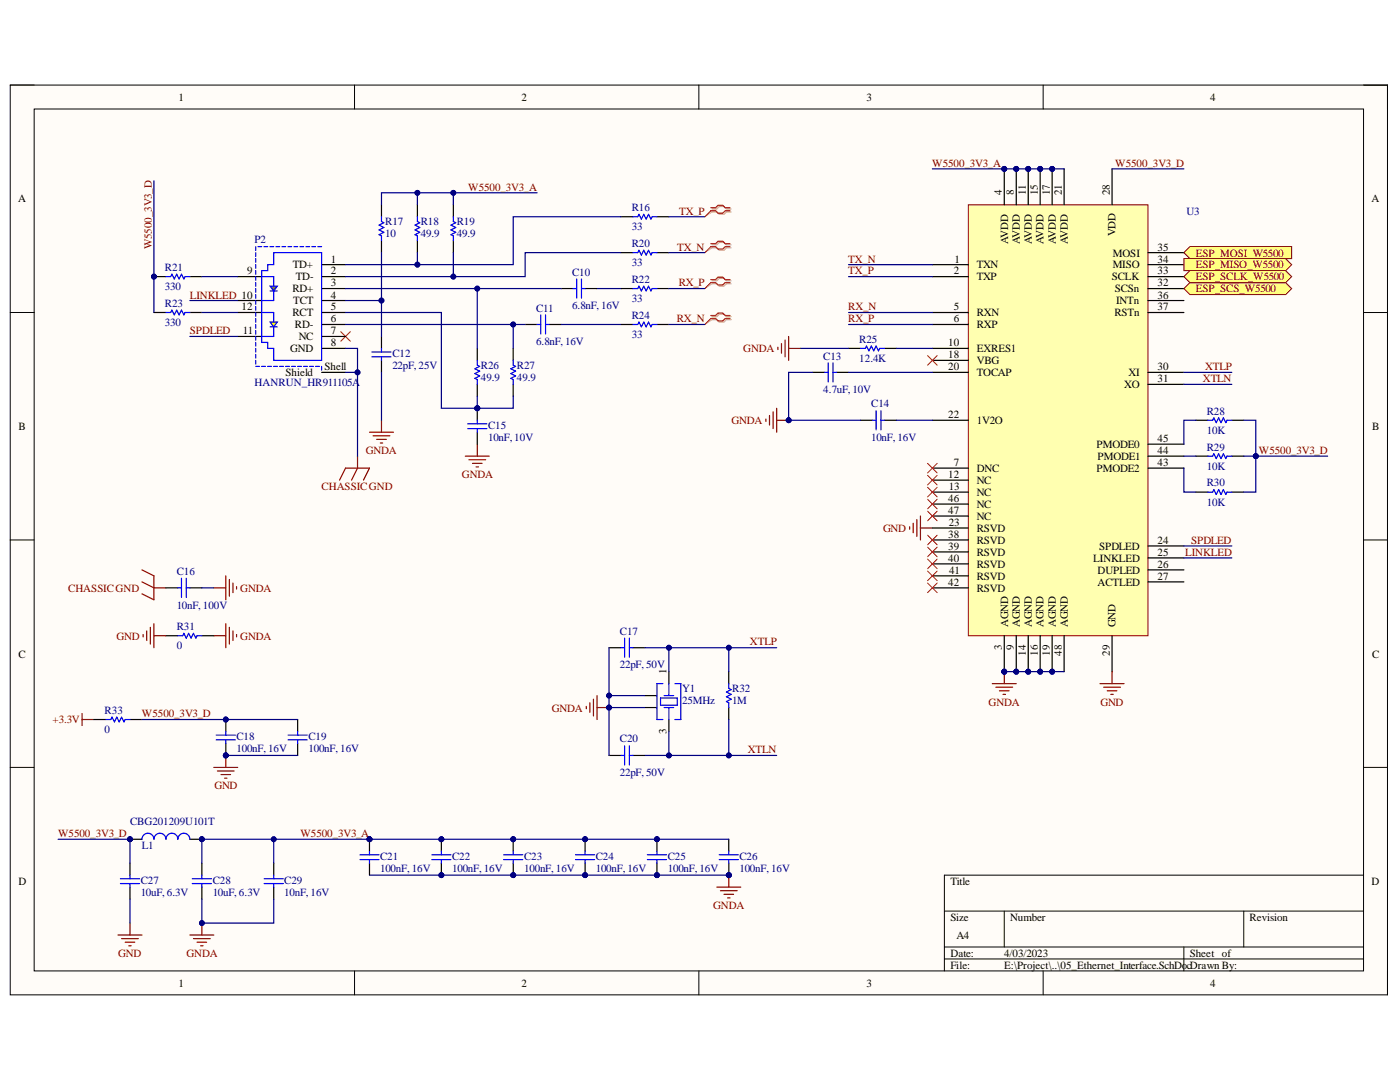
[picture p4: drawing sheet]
<svg xmlns="http://www.w3.org/2000/svg" width="279mm" height="216mm" viewBox="0 0 279 216" stroke-linecap="round" stroke-linejoin="round" font-family="sans-serif">
<defs><g id="words">
<g font-size="2.2">
<text x="35.6" y="20.1">1</text>
<text x="104.1" y="20.1">2</text>
<text x="172.9" y="20.1">3</text>
<text x="241.5" y="20.1">4</text>
<text x="3.6" y="40.4">A</text>
<text x="199.9" y="38.9" transform="rotate(-90 199.9 38.9)">4</text>
<text x="202.4" y="38.9" transform="rotate(-90 202.4 38.9)">8</text>
<text x="204.7" y="38.9" transform="rotate(-90 204.7 38.9)">11</text>
<text x="207.1" y="38.9" transform="rotate(-90 207.1 38.9)">15</text>
<text x="209.5" y="38.9" transform="rotate(-90 209.5 38.9)">17</text>
<text x="211.9" y="38.9" transform="rotate(-90 211.9 38.9)">21</text>
<text x="221.5" y="38.9" transform="rotate(-90 221.5 38.9)">28</text>
<text x="273.7" y="40.4">A</text>
<text x="222.7" y="47.1" transform="rotate(-90 222.7 47.1)">VDD</text>
<text x="58.4" y="53.6">TD+</text>
<text x="66" y="52.4">1</text>
<text x="190.5" y="52.4">1</text>
<text x="194.9" y="53.6">TXN</text>
<text x="201.2" y="48.7" transform="rotate(-90 201.2 48.7)">AVDD</text>
<text x="203.5" y="48.7" transform="rotate(-90 203.5 48.7)">AVDD</text>
<text x="205.9" y="48.7" transform="rotate(-90 205.9 48.7)">AVDD</text>
<text x="208.3" y="48.7" transform="rotate(-90 208.3 48.7)">AVDD</text>
<text x="210.7" y="48.7" transform="rotate(-90 210.7 48.7)">AVDD</text>
<text x="213.1" y="48.7" transform="rotate(-90 213.1 48.7)">AVDD</text>
<text x="222.1" y="53.6">MISO</text>
<text x="222.1" y="51.2">MOSI</text>
<text x="231" y="52.4">34</text>
<text x="231" y="50">35</text>
<text x="49.3" y="54.8">9</text>
<text x="58.3" y="58.3">RD+</text>
<text x="59" y="55.9">TD-</text>
<text x="66" y="57.1">3</text>
<text x="66" y="54.8">2</text>
<text x="66" y="59.6">4</text>
<text x="190.4" y="54.8">2</text>
<text x="194.9" y="55.9">TXP</text>
<text x="221.9" y="55.9">SCLK</text>
<text x="222.5" y="58.3">SCSn</text>
<text x="231" y="57.1">32</text>
<text x="231" y="54.8">33</text>
<text x="231" y="59.6">36</text>
<text x="48.2" y="61.9">12</text>
<text x="58.3" y="63.1">RCT</text>
<text x="58.5" y="60.8">TCT</text>
<text x="58.9" y="65.5">RD-</text>
<text x="66" y="64.3">6</text>
<text x="66" y="61.9">5</text>
<text x="190.4" y="61.9">5</text>
<text x="190.4" y="64.3">6</text>
<text x="194.9" y="63.1">RXN</text>
<text x="194.9" y="65.5">RXP</text>
<text x="222.4" y="63.1">RSTn</text>
<text x="222.7" y="60.8">INTn</text>
<text x="231" y="61.9">37</text>
<text x="48.5" y="66.7">11</text>
<text x="57.9" y="70.3">GND</text>
<text x="59.6" y="67.9">NC</text>
<text x="66" y="66.7">7</text>
<text x="66" y="69.1">8</text>
<text x="189.3" y="69.1">10</text>
<text x="189.3" y="71.5">18</text>
<text x="194.9" y="70.3">EXRES1</text>
<text x="57" y="75">Shield</text>
<text x="64.8" y="73.9">Shell</text>
<text x="189.3" y="73.9">20</text>
<text x="194.9" y="72.7">VBG</text>
<text x="194.9" y="75">TOCAP</text>
<text x="224.3" y="77.5">XO</text>
<text x="225.2" y="75">XI</text>
<text x="231" y="73.9">30</text>
<text x="231" y="76.2">31</text>
<text x="189.3" y="83.4">22</text>
<text x="3.7" y="85.8">B</text>
<text x="194.9" y="84.6">1V2O</text>
<text x="218.8" y="89.4">PMODE0</text>
<text x="231" y="88.2">45</text>
<text x="273.8" y="85.8">B</text>
<text x="189.3" y="95.4">12</text>
<text x="190.4" y="93">7</text>
<text x="194.9" y="94.1">DNC</text>
<text x="218.8" y="94.1">PMODE2</text>
<text x="219" y="91.8">PMODE1</text>
<text x="231" y="93">43</text>
<text x="231" y="90.6">44</text>
<text x="189.3" y="100.1">46</text>
<text x="189.3" y="97.8">13</text>
<text x="194.9" y="96.6">NC</text>
<text x="194.9" y="99">NC</text>
<text x="194.9" y="101.3">NC</text>
<text x="189.3" y="107.3">38</text>
<text x="189.3" y="102.5">47</text>
<text x="189.3" y="105">23</text>
<text x="194.9" y="106.1">RSVD</text>
<text x="194.9" y="103.7">NC</text>
<text x="189.3" y="109.7">39</text>
<text x="189.3" y="112.1">40</text>
<text x="194.9" y="108.5">RSVD</text>
<text x="194.9" y="110.9">RSVD</text>
<text x="194.9" y="113.3">RSVD</text>
<text x="218.2" y="112.1">LINKLED</text>
<text x="219.4" y="109.7">SPDLED</text>
<text x="231" y="108.5">24</text>
<text x="231" y="110.9">25</text>
<text x="231" y="113.3">26</text>
<text x="189.3" y="116.9">42</text>
<text x="189.4" y="114.5">41</text>
<text x="194.9" y="115.7">RSVD</text>
<text x="194.9" y="118.1">RSVD</text>
<text x="219" y="114.5">DUPLED</text>
<text x="219" y="116.9">ACTLED</text>
<text x="231" y="115.7">27</text>
<text x="201.2" y="125.2" transform="rotate(-90 201.2 125.2)">AGND</text>
<text x="203.5" y="125.2" transform="rotate(-90 203.5 125.2)">AGND</text>
<text x="205.9" y="125.2" transform="rotate(-90 205.9 125.2)">AGND</text>
<text x="208.3" y="125.2" transform="rotate(-90 208.3 125.2)">AGND</text>
<text x="210.7" y="125.2" transform="rotate(-90 210.7 125.2)">AGND</text>
<text x="213.1" y="125.2" transform="rotate(-90 213.1 125.2)">AGND</text>
<text x="222.7" y="125.2" transform="rotate(-90 222.7 125.2)">GND</text>
<text x="3.7" y="131.2">C</text>
<text x="199.9" y="129.6" transform="rotate(-90 199.9 129.6)">3</text>
<text x="202.4" y="129.7" transform="rotate(-90 202.4 129.7)">9</text>
<text x="204.7" y="130.8" transform="rotate(-90 204.7 130.8)">14</text>
<text x="207.1" y="130.8" transform="rotate(-90 207.1 130.8)">16</text>
<text x="209.5" y="130.8" transform="rotate(-90 209.5 130.8)">19</text>
<text x="211.9" y="130.8" transform="rotate(-90 211.9 130.8)">48</text>
<text x="221.5" y="130.8" transform="rotate(-90 221.5 130.8)">29</text>
<text x="273.8" y="131.2">C</text>
<text x="133" y="134.5" transform="rotate(-90 133 134.5)">1</text>
<text x="133" y="146.4" transform="rotate(-90 133 146.4)">3</text>
<text x="3.7" y="176.6">D</text>
<text x="189.7" y="176.6">Title</text>
<text x="273.7" y="176.6">D</text>
<text x="189.7" y="183.7">Size</text>
<text x="201.6" y="183.7">Number</text>
<text x="249.4" y="183.7">Revision</text>
<text x="189.7" y="190.9">Date:</text>
<text x="190.9" y="187.4">A4</text>
<text x="200.4" y="190.9">4/03/2023</text>
<text x="237.5" y="190.9">Sheet of</text>
<text x="35.6" y="196.9">1</text>
<text x="104.1" y="196.9">2</text>
<text x="172.9" y="196.9">3</text>
<text x="189.7" y="193.3">File:</text>
<text x="200.4" y="193.3">E:\Project\..\05_Ethernet_Interface.SchDo</text>
<text x="236.8" y="193.3">cDrawn By:</text>
<text x="241.5" y="196.9">4</text>
</g>
<g font-size="2.2" fill="#800000">
<text x="186" y="33.3">W5500_3V3_A</text>
<text x="222.6" y="33.3">W5500_3V3_D</text>
<text x="93.4" y="38">W5500_3V3_A</text>
<text x="135.6" y="42.8">TX_P</text>
<text x="30.3" y="49.8" transform="rotate(-90 30.3 49.8)">W5500_3V3_D</text>
<text x="135.1" y="50">TX_N</text>
<text x="169.3" y="52.4">TX_N</text>
<text x="238.6" y="51.2">ESP_MOSI_W5500</text>
<text x="238.6" y="53.6">ESP_MISO_W5500</text>
<text x="37.9" y="59.6">LINKLED 10</text>
<text x="135.5" y="57.1">RX_P</text>
<text x="169.3" y="54.8">TX_P</text>
<text x="238.6" y="58.3">ESP_SCS_W5500</text>
<text x="238.6" y="55.9">ESP_SCLK_W5500</text>
<text x="135" y="64.3">RX_N</text>
<text x="169.3" y="64.3">RX_P</text>
<text x="169.3" y="61.9">RX_N</text>
<text x="37.9" y="66.7">SPDLED</text>
<text x="148.3" y="70.3">GNDA</text>
<text x="240.1" y="76.2">XTLN</text>
<text x="240.5" y="73.9">XTLP</text>
<text x="146" y="84.6">GNDA</text>
<text x="73" y="90.6">GNDA</text>
<text x="92.2" y="95.4">GNDA</text>
<text x="251.2" y="90.6">W5500_3V3_D</text>
<text x="64.2" y="97.8">CHASSICGND</text>
<text x="176.2" y="106.1">GND</text>
<text x="236.5" y="110.9">LINKLED</text>
<text x="237.7" y="108.5">SPDLED</text>
<text x="13.6" y="118.1">CHASSICGND</text>
<text x="47.9" y="118.1">GNDA</text>
<text x="23.3" y="127.6">GND</text>
<text x="47.9" y="127.6">GNDA</text>
<text x="149.7" y="128.8">XTLP</text>
<text x="28.3" y="143.2">W5500_3V3_D</text>
<text x="110.1" y="142">GNDA</text>
<text x="197.3" y="140.8">GNDA</text>
<text x="219.6" y="140.8">GND</text>
<text x="10.5" y="144.3">+3.3V</text>
<text x="149.3" y="150.3">XTLN</text>
<text x="42.8" y="157.4">GND</text>
<text x="11.6" y="167">W5500_3V3_D</text>
<text x="60" y="167">W5500_3V3_A</text>
<text x="142.3" y="181.4">GNDA</text>
<text x="23.6" y="190.9">GND</text>
<text x="37.2" y="190.9">GNDA</text>
</g>
<g font-size="2.2" fill="#000080">
<text x="76.9" y="47.3">10</text>
<text x="76.9" y="44.9">R17</text>
<text x="84" y="47.3">49.9</text>
<text x="84" y="44.9">R18</text>
<text x="91.2" y="47.3">49.9</text>
<text x="91.2" y="44.9">R19</text>
<text x="126.1" y="45.9">33</text>
<text x="126.1" y="42.1">R16</text>
<text x="236.8" y="42.8">U3</text>
<text x="50.8" y="48.6">P2</text>
<text x="126.1" y="53.1">33</text>
<text x="126.1" y="49.3">R20</text>
<text x="32.9" y="57.9">330</text>
<text x="32.9" y="54.1">R21</text>
<text x="114.2" y="55">C10</text>
<text x="126.1" y="56.4">R22</text>
<text x="32.9" y="65.1">330</text>
<text x="32.9" y="61.2">R23</text>
<text x="107" y="62.2">C11</text>
<text x="114.2" y="61.7">6.8nF, 16V</text>
<text x="126.1" y="60.2">33</text>
<text x="126.1" y="63.6">R24</text>
<text x="78.3" y="71.2">C12</text>
<text x="107" y="68.9">6.8nF, 16V</text>
<text x="126.1" y="67.4">33</text>
<text x="164.3" y="71.7">C13</text>
<text x="171.5" y="68.4">R25</text>
<text x="50.8" y="77">HANRUN_HR911105A</text>
<text x="78.3" y="73.6">22pF, 25V</text>
<text x="96" y="76.1">49.9</text>
<text x="96" y="73.6">R26</text>
<text x="103.2" y="76.1">49.9</text>
<text x="103.2" y="73.6">R27</text>
<text x="171.5" y="72.2">12.4K</text>
<text x="164.3" y="78.4">4.7uF, 10V</text>
<text x="173.9" y="81.3">C14</text>
<text x="240.8" y="82.7">R28</text>
<text x="97.4" y="85.6">C15</text>
<text x="97.4" y="88">10nF, 10V</text>
<text x="173.9" y="88">10nF, 16V</text>
<text x="240.8" y="86.5">10K</text>
<text x="240.8" y="89.9">R29</text>
<text x="240.8" y="93.7">10K</text>
<text x="240.8" y="100.9">10K</text>
<text x="240.8" y="97">R30</text>
<text x="35.3" y="114.7">C16</text>
<text x="35.3" y="125.7">R31</text>
<text x="35.3" y="121.4">10nF, 100V</text>
<text x="35.3" y="129.5">0</text>
<text x="123.7" y="126.7">C17</text>
<text x="123.7" y="133.4">22pF, 50V</text>
<text x="20.9" y="142.4">R33</text>
<text x="136.1" y="138.1">Y1</text>
<text x="136.1" y="140.5">25MHz</text>
<text x="146.1" y="140.5">1M</text>
<text x="146.1" y="138.1">R32</text>
<text x="20.9" y="146.3">0</text>
<text x="47.2" y="147.7">C18</text>
<text x="61.6" y="147.7">C19</text>
<text x="123.7" y="148.1">C20</text>
<text x="47.2" y="150.1">100nF, 16V</text>
<text x="61.6" y="150.1">100nF, 16V</text>
<text x="123.7" y="154.8">22pF, 50V</text>
<text x="26" y="164.6">CBG201209U101T</text>
<text x="28.3" y="169.4">L1</text>
<text x="75.9" y="171.6">C21</text>
<text x="75.9" y="173.9">100nF, 16V</text>
<text x="90.2" y="171.6">C22</text>
<text x="90.2" y="173.9">100nF, 16V</text>
<text x="104.6" y="171.6">C23</text>
<text x="104.6" y="173.9">100nF, 16V</text>
<text x="118.9" y="171.6">C24</text>
<text x="118.9" y="173.9">100nF, 16V</text>
<text x="133.3" y="171.6">C25</text>
<text x="133.3" y="173.9">100nF, 16V</text>
<text x="147.6" y="171.6">C26</text>
<text x="147.6" y="173.9">100nF, 16V</text>
<text x="28.1" y="176.4">C27</text>
<text x="28.1" y="178.7">10uF, 6.3V</text>
<text x="42.5" y="176.4">C28</text>
<text x="42.5" y="178.7">10uF, 6.3V</text>
<text x="56.7" y="176.4">C29</text>
<text x="56.7" y="178.7">10nF, 16V</text>
</g>
</g></defs>
<path d="M2 17h274.9v181.5h-274.9z" fill-rule="evenodd" fill="#fffcf8"/>
<path d="M2 17h274.9v181.5h-274.9z" fill="none" stroke="#000" stroke-width=".2"/>
<path d="M6.8 21.8h265.3v171.9h-265.3z" fill-rule="evenodd" fill="#fffcf8"/>
<g fill="none" stroke="#000" stroke-width=".2">
<path d="M2 17h4.8M70.8 17v4.8M139.5 17v4.8M208.2 17v4.8M272.1 17h4.8v4.8M6.8 21.8h265.3v171.9h-265.3zM2 62.4h4.8M272.1 62.4h4.8M2 107.7h4.8M272.1 107.7h4.8M2 153.1h4.8M272.1 153.1h4.8"/>
<path d="M272.1 174.6h-83.6v19.1M70.8 193.7v4.8M139.5 193.7v4.8M188.5 181.8h83.6M188.5 189h83.6M188.5 191.3h83.6M200.4 181.8v7.2M208.2 193.7v4.8M236.3 189v4.7M248.2 181.8v7.2M276.9 193.7v4.8"/>
</g>
<path d="M23.6 186.6h4.7M24.3 187.3h3.3M25 188h1.9M25.7 188.7h.5M25.9 184.2v2.4" fill="none" stroke="#800000" stroke-width=".24"/>
<circle cx="73.7" cy="167.5" r=".48" fill="#000080"/>
<circle cx="73.7" cy="167.5" r=".48" fill="none" stroke="#000080" stroke-width=".2"/>
<path d="M25.9 172.2v2.4M25.9 177v2.4M40.3 172.2v2.4M40.3 177v2.4M54.6 172.2v2.4M54.6 177v2.4" fill="none" stroke="#000" stroke-width=".24"/>
<path d="M24 175.3h3.9M24 176.3h3.9M25.9 174.6v.7M25.9 176.3v.7M38.4 175.3h3.8M38.4 176.3h3.8M40.3 174.6v.7M40.3 176.3v.7M52.7 175.3h3.8M52.7 176.3h3.8M54.6 174.6v.7M54.6 176.3v.7" fill="none" stroke="#00f" stroke-width=".24"/>
<circle cx="73.7" cy="167.5" r=".48" fill="#000080"/>
<circle cx="73.7" cy="167.5" r=".48" fill="none" stroke="#000080" stroke-width=".2"/>
<path d="M73.7 167.5v2.4" fill="none" stroke="#000" stroke-width=".24"/>
<circle cx="73.7" cy="167.5" r=".48" fill="#000080"/>
<circle cx="73.7" cy="167.5" r=".48" fill="none" stroke="#000080" stroke-width=".2"/>
<path d="M73.7 172.2v2.4" fill="none" stroke="#000" stroke-width=".24"/>
<path d="M71.8 170.6h3.9M71.8 171.5h3.9M73.7 169.9v.7M73.7 171.5v.7" fill="none" stroke="#00f" stroke-width=".24"/>
<circle cx="88.1" cy="167.5" r=".48" fill="#000080"/>
<circle cx="88.1" cy="167.5" r=".48" fill="none" stroke="#000080" stroke-width=".2"/>
<circle cx="88.1" cy="174.6" r=".48" fill="#000080"/>
<circle cx="88.1" cy="174.6" r=".48" fill="none" stroke="#000080" stroke-width=".2"/>
<path d="M88.1 167.5v2.4" fill="none" stroke="#000" stroke-width=".24"/>
<circle cx="88.1" cy="167.5" r=".48" fill="#000080"/>
<circle cx="88.1" cy="167.5" r=".48" fill="none" stroke="#000080" stroke-width=".2"/>
<path d="M88.1 172.2v2.4" fill="none" stroke="#000" stroke-width=".24"/>
<circle cx="88.1" cy="174.6" r=".48" fill="#000080"/>
<circle cx="88.1" cy="174.6" r=".48" fill="none" stroke="#000080" stroke-width=".2"/>
<path d="M86.2 170.6h3.8M86.2 171.5h3.8M88.1 169.9v.7M88.1 171.5v.7" fill="none" stroke="#00f" stroke-width=".24"/>
<circle cx="45.1" cy="143.6" r=".48" fill="#000080"/>
<circle cx="45.1" cy="143.6" r=".48" fill="none" stroke="#000080" stroke-width=".2"/>
<circle cx="45.1" cy="150.7" r=".48" fill="#000080"/>
<circle cx="45.1" cy="150.7" r=".48" fill="none" stroke="#000080" stroke-width=".2"/>
<path d="M45.1 143.6v2.4" fill="none" stroke="#000" stroke-width=".24"/>
<circle cx="45.1" cy="143.6" r=".48" fill="#000080"/>
<circle cx="45.1" cy="143.6" r=".48" fill="none" stroke="#000080" stroke-width=".2"/>
<path d="M45.1 148.4v2.3" fill="none" stroke="#000" stroke-width=".24"/>
<circle cx="45.1" cy="150.7" r=".48" fill="#000080"/>
<circle cx="45.1" cy="150.7" r=".48" fill="none" stroke="#000080" stroke-width=".2"/>
<path d="M43.1 146.7h3.9M43.1 147.6h3.9M45.1 146v.7M45.1 147.6v.8M57.5 146.7h3.8M57.5 147.6h3.8M59.4 146v.7M59.4 147.6v.8" fill="none" stroke="#00f" stroke-width=".24"/>
<path d="M59.4 143.6v2.4M59.4 148.4v2.3" fill="none" stroke="#000" stroke-width=".24"/>
<path d="M42.7 153.1h4.8M43.4 153.8h3.3M44.1 154.6h1.9M44.8 155.3h.5M45.1 150.7v2.4" fill="none" stroke="#800000" stroke-width=".24"/>
<circle cx="45.1" cy="150.7" r=".48" fill="#000080"/>
<circle cx="45.1" cy="150.7" r=".48" fill="none" stroke="#000080" stroke-width=".2"/>
<path d="M121.5 129.2h2.4M126.3 129.2h2.4M128.7 138.8h2.4M133.5 134v2.4M145.4 134v2.4M121.5 150.7h2.4M126.3 150.7h2.4M128.7 141.2h2.4M133.5 143.6v2.4M145.4 141.2v2.4" fill="none" stroke="#000" stroke-width=".24"/>
<g fill="none" stroke="#00f" stroke-width=".24">
<path d="M123.9 129.2h.8M124.7 127.3v3.9M125.6 127.3v3.9M125.6 129.2h.7M131.8 139.3h3.4v1.4h-3.4zM132.3 136.4h-1.2v7.2h1.2M132.5 138.8h1.9M133.5 136.4v2.4M134.7 136.4h1.2v7.2h-1.2M145.4 136.4v1l.5 .2-.9 .5 .9 .5-.9 .4 .9 .5-.9 .5 .4 .2v1M123.9 150.7h.8M124.7 148.8v3.9"/>
<path d="M125.6 148.8v3.9M125.6 150.7h.7M132.5 141.2h1.9M133.5 141.2v2.4"/>
</g>
<path d="M68 66.2l1.9 1.9M69.9 66.2l-1.9 1.9" fill="none" stroke="#f00" stroke-width=".2"/>
<path d="M37.9 186.6h4.8M38.6 187.3h3.4M39.3 188h1.9M40 188.7h.5M40.3 184.2v2.4" fill="none" stroke="#800000" stroke-width=".24"/>
<circle cx="40.3" cy="184.2" r=".48" fill="#000080"/>
<circle cx="40.3" cy="184.2" r=".48" fill="none" stroke="#000080" stroke-width=".2"/>
<path d="M83.3 40.9v2.3M83.3 48v2.4M90.5 40.9v2.3M90.5 48v2.4M95.3 69.5v2.4M95.3 76.7v2.4M102.4 69.5v2.4M102.4 76.7v2.4M33.1 126.9h2.4M40.3 126.9h2.4" fill="none" stroke="#000" stroke-width=".24"/>
<path d="M83.3 43.2v1l.5 .2-1 .5 1 .5-1 .5 1 .5-1 .4 .5 .3v.9M90.5 43.2v1l.5 .2-1 .5 1 .5-1 .5 1 .5-1 .4 .5 .3v.9M95.3 71.9v1l.4 .2-.9 .5 .9 .5-.9 .4 .9 .5-.9 .5 .5 .2v1M102.4 71.9v1l.5 .2-1 .5 1 .5-1 .4 1 .5-1 .5 .5 .2v1M35.5 126.9h1l.2-.5 .5 .9 .5-.9 .4 .9 .5-.9 .5 .9 .2-.4h1" fill="none" stroke="#00f" stroke-width=".24"/>
<g fill="none" stroke="#800000" stroke-width=".24">
<path d="M67.8 95.8l1.2-2.4h4.7l-1.2 2.4M71.3 91v2.4l-1.1 2.4M92.9 91h4.7M93.6 91.7h3.3M94.3 92.5h1.9M95 93.2h.5M95.3 88.6v2.4M28.6 126.6v.5M29.3 125.9v1.9M30 125.2v3.3M30.7 126.9h2.4M30.7 124.5v4.7"/>
<path d="M42.7 126.9h2.4M45.1 124.5v4.7M45.8 125.2v3.3M46.5 125.9v1.9M47.2 126.6v.5"/>
</g>
<circle cx="30.7" cy="55.2" r=".48" fill="#000080"/>
<circle cx="30.7" cy="55.2" r=".48" fill="none" stroke="#000080" stroke-width=".2"/>
<path d="M30.7 55.2h2.4" fill="none" stroke="#000" stroke-width=".24"/>
<circle cx="30.7" cy="55.2" r=".48" fill="#000080"/>
<circle cx="30.7" cy="55.2" r=".48" fill="none" stroke="#000080" stroke-width=".2"/>
<path d="M37.9 55.2h2.4M30.7 62.4h2.4M37.9 62.4h2.4M18.8 143.6h2.4M25.9 143.6h2.4" fill="none" stroke="#000" stroke-width=".24"/>
<path d="M33.1 55.2h1l.2-.5 .5 1 .5-1 .4 1 .5-1 .5 1 .2-.5h1M33.1 62.4h1l.2-.5 .5 .9 .5-.9 .4 .9 .5-.9 .5 .9 .2-.4h1M21.2 143.6h.9l.3-.5 .4 1 .5-1 .5 1 .5-1 .4 1 .3-.5h.9" fill="none" stroke="#00f" stroke-width=".24"/>
<path d="M16.4 142.4v2.4M16.4 143.6h2.4" fill="none" stroke="#800000" stroke-width=".24"/>
<circle cx="200.4" cy="134" r=".48" fill="#000080"/>
<circle cx="200.4" cy="134" r=".48" fill="none" stroke="#000080" stroke-width=".2"/>
<circle cx="200.4" cy="33.7" r=".48" fill="#000080"/>
<circle cx="200.4" cy="33.7" r=".48" fill="none" stroke="#000080" stroke-width=".2"/>
<circle cx="202.8" cy="33.7" r=".48" fill="#000080"/>
<circle cx="202.8" cy="33.7" r=".48" fill="none" stroke="#000080" stroke-width=".2"/>
<circle cx="202.8" cy="134" r=".48" fill="#000080"/>
<circle cx="202.8" cy="134" r=".48" fill="none" stroke="#000080" stroke-width=".2"/>
<circle cx="205.2" cy="33.7" r=".48" fill="#000080"/>
<circle cx="205.2" cy="33.7" r=".48" fill="none" stroke="#000080" stroke-width=".2"/>
<circle cx="205.2" cy="134" r=".48" fill="#000080"/>
<circle cx="205.2" cy="134" r=".48" fill="none" stroke="#000080" stroke-width=".2"/>
<circle cx="207.6" cy="33.7" r=".48" fill="#000080"/>
<circle cx="207.6" cy="33.7" r=".48" fill="none" stroke="#000080" stroke-width=".2"/>
<circle cx="207.6" cy="134" r=".48" fill="#000080"/>
<circle cx="207.6" cy="134" r=".48" fill="none" stroke="#000080" stroke-width=".2"/>
<circle cx="210" cy="33.7" r=".48" fill="#000080"/>
<circle cx="210" cy="33.7" r=".48" fill="none" stroke="#000080" stroke-width=".2"/>
<circle cx="210" cy="134" r=".48" fill="#000080"/>
<circle cx="210" cy="134" r=".48" fill="none" stroke="#000080" stroke-width=".2"/>
<path d="M193.2 40.9h35.9v86h-35.9z" fill-rule="evenodd" fill="#ffffb0"/>
<path d="M193.2 40.9h35.9v86h-35.9z" fill="none" stroke="#800000" stroke-width=".2"/>
<path d="M186.1 52.8h7.1M186.1 55.2h7.1M200.4 126.9v7.1" fill="none" stroke="#000" stroke-width=".24"/>
<circle cx="200.4" cy="134" r=".48" fill="#000080"/>
<circle cx="200.4" cy="134" r=".48" fill="none" stroke="#000080" stroke-width=".2"/>
<path d="M200.4 33.7v7.2" fill="none" stroke="#000" stroke-width=".24"/>
<circle cx="200.4" cy="33.7" r=".48" fill="#000080"/>
<circle cx="200.4" cy="33.7" r=".48" fill="none" stroke="#000080" stroke-width=".2"/>
<path d="M202.8 33.7v7.2M186.1 62.4h7.1M186.1 64.7h7.1M186.1 93.4h7.1" fill="none" stroke="#000" stroke-width=".24"/>
<circle cx="202.8" cy="33.7" r=".48" fill="#000080"/>
<circle cx="202.8" cy="33.7" r=".48" fill="none" stroke="#000080" stroke-width=".2"/>
<path d="M202.8 126.9v7.1" fill="none" stroke="#000" stroke-width=".24"/>
<circle cx="202.8" cy="134" r=".48" fill="#000080"/>
<circle cx="202.8" cy="134" r=".48" fill="none" stroke="#000080" stroke-width=".2"/>
<path d="M205.2 33.7v7.2M186.1 69.5h7.1" fill="none" stroke="#000" stroke-width=".24"/>
<circle cx="205.2" cy="33.7" r=".48" fill="#000080"/>
<circle cx="205.2" cy="33.7" r=".48" fill="none" stroke="#000080" stroke-width=".2"/>
<path d="M186.1 95.8h7.1M186.1 98.2h7.1M205.2 126.9v7.1" fill="none" stroke="#000" stroke-width=".24"/>
<circle cx="205.2" cy="134" r=".48" fill="#000080"/>
<circle cx="205.2" cy="134" r=".48" fill="none" stroke="#000080" stroke-width=".2"/>
<path d="M207.6 33.7v7.2" fill="none" stroke="#000" stroke-width=".24"/>
<circle cx="207.6" cy="33.7" r=".48" fill="#000080"/>
<circle cx="207.6" cy="33.7" r=".48" fill="none" stroke="#000080" stroke-width=".2"/>
<path d="M207.6 126.9v7.1" fill="none" stroke="#000" stroke-width=".24"/>
<circle cx="207.6" cy="134" r=".48" fill="#000080"/>
<circle cx="207.6" cy="134" r=".48" fill="none" stroke="#000080" stroke-width=".2"/>
<path d="M210 33.7v7.2" fill="none" stroke="#000" stroke-width=".24"/>
<circle cx="210" cy="33.7" r=".48" fill="#000080"/>
<circle cx="210" cy="33.7" r=".48" fill="none" stroke="#000080" stroke-width=".2"/>
<path d="M186.1 71.9h7.1M210 126.9v7.1" fill="none" stroke="#000" stroke-width=".24"/>
<circle cx="210" cy="134" r=".48" fill="#000080"/>
<circle cx="210" cy="134" r=".48" fill="none" stroke="#000080" stroke-width=".2"/>
<g fill="none" stroke="#000" stroke-width=".24">
<path d="M212.4 33.7v7.2M221.9 33.7v7.2M229.1 57.6h7.2M229.1 55.2h7.2M229.1 52.8h7.2M229.1 50.4h7.2M229.1 60h7.2M186.1 74.3h7.1M229.1 74.3h7.2M229.1 76.7h7.2M229.1 62.4h7.2M186.1 83.9h7.1"/>
<path d="M229.1 93.4h7.2M229.1 91h7.2M229.1 88.6h7.2M186.1 105.4h7.1M186.1 107.7h7.1M186.1 110.1h7.1M186.1 112.5h7.1M186.1 114.9h7.1M186.1 117.3h7.1M186.1 100.6h7.1M186.1 103h7.1M229.1 108.9h7.2"/>
<path d="M229.1 111.3h7.2M229.1 113.7h7.2M229.1 116.1h7.2M212.4 126.9v7.1M221.9 126.9v7.1"/>
</g>
<path d="M198 136.4h4.8M198.7 137.1h3.4M199.5 137.8h1.9M200.2 138.6h.5M200.4 134v2.4" fill="none" stroke="#800000" stroke-width=".24"/>
<circle cx="200.4" cy="134" r=".48" fill="#000080"/>
<circle cx="200.4" cy="134" r=".48" fill="none" stroke="#000080" stroke-width=".2"/>
<g fill="none" stroke="#800000" stroke-width=".24">
<path d="M155.2 69.3v.5M156 68.6v1.9M156.7 67.9v3.3M157.4 67.1v4.8M157.4 69.5h2.4M152.9 83.6v.5M153.6 82.9v1.9M154.3 82.2v3.3M155 81.5v4.7M155 83.9h2.4M181.5 105.1v.5M182.3 104.4v1.9"/>
<path d="M183 103.7v3.3M183.7 103v4.7M183.7 105.4h2.4M219.5 136.4h4.8M220.3 137.1h3.3M221 137.8h1.9M221.7 138.6h.5M221.9 134v2.4"/>
</g>
<g fill="none" stroke="#f00" stroke-width=".2">
<path d="M185.1 92.5l1.9 1.9M185.1 94.8l1.9 2M185.1 97.2l1.9 1.9M185.1 99.6l1.9 1.9M187 92.5l-1.9 1.9M187 94.8l-1.9 2M187 97.2l-1.9 1.9M187 99.6l-1.9 1.9M185.1 102l1.9 1.9M185.1 106.8l1.9 1.9M185.1 109.2l1.9 1.9M185.1 111.6l1.9 1.9"/>
<path d="M185.1 114l1.9 1.9M185.1 116.3l1.9 2M187 102l-1.9 1.9M187 106.8l-1.9 1.9M187 109.2l-1.9 1.9M187 111.6l-1.9 1.9M187 114l-1.9 1.9M187 116.3l-1.9 2"/>
</g>
<path d="M169.3 69.5h2.4M176.5 69.5h2.4M171.7 83.9h2.4M176.5 83.9h2.4" fill="none" stroke="#000" stroke-width=".24"/>
<path d="M171.7 69.5h1l.2-.5 .5 1 .5-1 .5 1 .4-1 .5 1 .3-.5h.9M174.1 83.9h.7M174.8 81.9v3.9M175.8 83.9h.7M175.8 81.9v3.9" fill="none" stroke="#00f" stroke-width=".24"/>
<circle cx="157.4" cy="83.9" r=".48" fill="#000080"/>
<circle cx="157.4" cy="83.9" r=".48" fill="none" stroke="#000080" stroke-width=".2"/>
<path d="M162.2 74.3h2.4M167 74.3h2.3" fill="none" stroke="#000" stroke-width=".24"/>
<path d="M164.6 74.3h.7M165.3 72.4v3.8M166.2 72.4v3.8M166.2 74.3h.8" fill="none" stroke="#00f" stroke-width=".24"/>
<path d="M185.1 71l1.9 1.9M187 71l-1.9 1.9" fill="none" stroke="#f00" stroke-width=".2"/>
<circle cx="102.4" cy="167.5" r=".48" fill="#000080"/>
<circle cx="102.4" cy="167.5" r=".48" fill="none" stroke="#000080" stroke-width=".2"/>
<circle cx="102.4" cy="174.6" r=".48" fill="#000080"/>
<circle cx="102.4" cy="174.6" r=".48" fill="none" stroke="#000080" stroke-width=".2"/>
<path d="M102.4 167.5v2.4" fill="none" stroke="#000" stroke-width=".24"/>
<circle cx="102.4" cy="167.5" r=".48" fill="#000080"/>
<circle cx="102.4" cy="167.5" r=".48" fill="none" stroke="#000080" stroke-width=".2"/>
<path d="M102.4 172.2v2.4" fill="none" stroke="#000" stroke-width=".24"/>
<circle cx="102.4" cy="174.6" r=".48" fill="#000080"/>
<circle cx="102.4" cy="174.6" r=".48" fill="none" stroke="#000080" stroke-width=".2"/>
<path d="M100.5 170.6h3.8M100.5 171.5h3.8M102.4 169.9v.7M102.4 171.5v.7" fill="none" stroke="#00f" stroke-width=".24"/>
<circle cx="116.8" cy="167.5" r=".48" fill="#000080"/>
<circle cx="116.8" cy="167.5" r=".48" fill="none" stroke="#000080" stroke-width=".2"/>
<circle cx="116.8" cy="174.6" r=".48" fill="#000080"/>
<circle cx="116.8" cy="174.6" r=".48" fill="none" stroke="#000080" stroke-width=".2"/>
<path d="M116.8 167.5v2.4" fill="none" stroke="#000" stroke-width=".24"/>
<circle cx="116.8" cy="167.5" r=".48" fill="#000080"/>
<circle cx="116.8" cy="167.5" r=".48" fill="none" stroke="#000080" stroke-width=".2"/>
<path d="M116.8 172.2v2.4" fill="none" stroke="#000" stroke-width=".24"/>
<circle cx="116.8" cy="174.6" r=".48" fill="#000080"/>
<circle cx="116.8" cy="174.6" r=".48" fill="none" stroke="#000080" stroke-width=".2"/>
<path d="M114.9 170.6h3.8M114.9 171.5h3.8M116.8 169.9v.7M116.8 171.5v.7" fill="none" stroke="#00f" stroke-width=".24"/>
<circle cx="131.1" cy="167.5" r=".48" fill="#000080"/>
<circle cx="131.1" cy="167.5" r=".48" fill="none" stroke="#000080" stroke-width=".2"/>
<circle cx="131.1" cy="174.6" r=".48" fill="#000080"/>
<circle cx="131.1" cy="174.6" r=".48" fill="none" stroke="#000080" stroke-width=".2"/>
<path d="M131.1 167.5v2.4" fill="none" stroke="#000" stroke-width=".24"/>
<circle cx="131.1" cy="167.5" r=".48" fill="#000080"/>
<circle cx="131.1" cy="167.5" r=".48" fill="none" stroke="#000080" stroke-width=".2"/>
<path d="M131.1 172.2v2.4" fill="none" stroke="#000" stroke-width=".24"/>
<circle cx="131.1" cy="174.6" r=".48" fill="#000080"/>
<circle cx="131.1" cy="174.6" r=".48" fill="none" stroke="#000080" stroke-width=".2"/>
<path d="M129.2 170.6h3.8M129.2 171.5h3.8M131.1 169.9v.7M131.1 171.5v.7" fill="none" stroke="#00f" stroke-width=".24"/>
<circle cx="145.5" cy="174.6" r=".48" fill="#000080"/>
<circle cx="145.5" cy="174.6" r=".48" fill="none" stroke="#000080" stroke-width=".2"/>
<path d="M145.4 167.5v2.4M145.4 172.2v2.4" fill="none" stroke="#000" stroke-width=".24"/>
<circle cx="145.5" cy="174.6" r=".48" fill="#000080"/>
<circle cx="145.5" cy="174.6" r=".48" fill="none" stroke="#000080" stroke-width=".2"/>
<path d="M241 83.9h1l.3-.5 .4 .9 .5-.9 .5 .9 .5-.9 .4 .9 .3-.4h.9M241 98.2h1l.3-.5 .4 1 .5-1 .5 1 .5-1 .4 1 .3-.5h.9M241 91h1l.3-.5 .4 1 .5-1 .5 1 .5-1 .4 1 .3-.5h.9M143.5 170.6h3.9M143.5 171.5h3.9M145.4 169.9v.7M145.4 171.5v.7" fill="none" stroke="#00f" stroke-width=".24"/>
<path d="M238.7 83.9h2.3M238.7 98.2h2.3M238.7 91h2.3M245.8 83.9h2.4M245.8 98.2h2.4M245.8 91h2.4" fill="none" stroke="#000" stroke-width=".24"/>
<path d="M236.3 50.4l1.2-1.2h20.3v2.4h-20.3z" fill-rule="evenodd" fill="#ffff80"/>
<path d="M236.3 50.4l1.2-1.2h20.3v2.4h-20.3z" fill="none" stroke="#800000" stroke-width=".2"/>
<path d="M236.3 51.6h20.3l1.2 1.2-1.2 1.2h-20.3z" fill-rule="evenodd" fill="#ffff80"/>
<path d="M236.3 51.6h20.3l1.2 1.2-1.2 1.2h-20.3z" fill="none" stroke="#800000" stroke-width=".2"/>
<path d="M236.3 57.6l1.2-1.2h19.1l1.2 1.2-1.2 1.2h-19.1z" fill-rule="evenodd" fill="#ffff80"/>
<path d="M236.3 57.6l1.2-1.2h19.1l1.2 1.2-1.2 1.2h-19.1z" fill="none" stroke="#800000" stroke-width=".2"/>
<path d="M243.5 56.4h3.8" fill="none" stroke="#800000" stroke-width=".24"/>
<path d="M236.3 55.2l1.2-1.2h19.1l1.2 1.2-1.2 1.2h-19.1z" fill-rule="evenodd" fill="#ffff80"/>
<path d="M236.3 55.2l1.2-1.2h19.1l1.2 1.2-1.2 1.2h-19.1z" fill="none" stroke="#800000" stroke-width=".2"/>
<path d="M76.1 40.9v2.3M76.1 48v2.4M112 57.6h2.4M116.8 57.6h2.4M76.1 67.1v2.4M76.1 71.9v2.4M104.8 64.7h2.4M109.6 64.7h2.4" fill="none" stroke="#000" stroke-width=".24"/>
<g fill="none" stroke="#00f" stroke-width=".24">
<path d="M76.1 43.2v1l.5 .2-.9 .5 .9 .5-.9 .5 .9 .5-.9 .4 .4 .3v.9M114.4 57.6h.7M115.1 55.7v3.8M116 55.7v3.8M116 57.6h.8M74.2 70.2h3.8M74.2 71.2h3.8M76.1 69.5v.7M76.1 71.2v.7M107.2 64.7h.7M107.9 62.8v3.9M108.9 62.8v3.9"/>
<path d="M108.9 64.7h.7"/>
</g>
<path d="M73.7 86.2h4.8M74.5 87h3.3M75.2 87.7h1.9M75.9 88.4h.5M76.1 83.9v2.3" fill="none" stroke="#800000" stroke-width=".24"/>
<circle cx="95.3" cy="81.5" r=".48" fill="#000080"/>
<circle cx="95.3" cy="81.5" r=".48" fill="none" stroke="#000080" stroke-width=".2"/>
<path d="M95.3 81.5v2.4" fill="none" stroke="#000" stroke-width=".24"/>
<circle cx="95.3" cy="81.5" r=".48" fill="#000080"/>
<circle cx="95.3" cy="81.5" r=".48" fill="none" stroke="#000080" stroke-width=".2"/>
<path d="M123.9 43.2h2.4M123.9 50.4h2.4M123.9 57.6h2.4M131.1 43.2h2.4M131.1 50.4h2.4M131.1 57.6h2.4M123.9 64.7h2.4M131.1 64.7h2.4M95.3 86.2v2.4M33.1 117.3h2.4M37.9 117.3h2.4" fill="none" stroke="#000" stroke-width=".24"/>
<path d="M126.3 43.2h1l.2-.4 .5 .9 .5-.9 .5 .9 .4-.9 .5 .9 .2-.5h1M126.3 50.4h1l.2-.5 .5 1 .5-1 .5 1 .4-1 .5 1 .2-.5h1M126.3 57.6h1l.2-.5 .5 1 .5-1 .5 1 .4-1 .5 1 .2-.5h1M126.3 64.7h1l.2-.4 .5 .9 .5-.9 .5 .9 .4-.9 .5 .9 .2-.5h1M93.3 84.6h3.9M93.3 85.5h3.9M95.3 83.9v.7M95.3 85.5v.7M35.5 117.3h.7M36.2 115.4v3.8M37.2 115.4v3.8M37.2 117.3h.7" fill="none" stroke="#00f" stroke-width=".24"/>
<path d="M142.1 41.7h1l.4-.5h1l.5 .5h.9M142.1 42.3h1l.4 .5h1l.5-.5h.9M142.1 48.9h1l.4-.5h1l.5 .5h.9M142.1 49.5h1l.4 .4h1l.5-.4h.9M142.1 56h1l.4-.4h1l.5 .4h.9M142.1 56.6h1l.4 .5h1l.5-.5h.9M142.1 63.2h1l.4-.5h1l.5 .5h.9M142.1 63.8h1l.4 .5h1l.5-.5h.9" fill="none" stroke="#d0a19e" stroke-width=".24"/>
<path d="M142.1 42.3l-1.4 .9M142.1 49.5l-1.4 .9M142.1 56.6l-1.4 1M142.1 63.8l-1.4 .9" fill="none" stroke="#d0a19e" stroke-width=".2"/>
<path d="M141.9 41.5h.9l.5-.5h.9l.5 .5h1M141.9 42.1h.9l.5 .4h.9l.5-.4h1M141.9 48.6h.9l.5-.5h.9l.5 .5h1M141.9 49.2h.9l.5 .5h.9l.5-.5h1M141.9 55.8h.9l.5-.5h.9l.5 .5h1M141.9 56.4h.9l.5 .5h.9l.5-.5h1M141.9 63h.9l.5-.5h.9l.5 .5h1M141.9 63.6h.9l.5 .4h.9l.5-.4h1" fill="none" stroke="#f00" stroke-width=".24"/>
<path d="M141.9 42.1l-1.2 1.1M141.9 49.2l-1.2 1.2M141.9 56.4l-1.2 1.2M141.9 63.6l-1.2 1.1" fill="none" stroke="#f00" stroke-width=".2"/>
<path d="M28.3 113.7l2.4 1.2v4.8l-2.4-1.2M28.3 116.1l2.4 1.2h2.4M42.7 117.3h2.4M45.1 114.9v4.8M45.8 115.6v3.4M46.5 116.3v2M47.2 117.1v.4M143.1 177h4.7M143.8 177.7h3.3M144.5 178.5h1.9M145.2 179.2h.5M145.4 174.6v2.4" fill="none" stroke="#800000" stroke-width=".24"/>
<circle cx="145.5" cy="174.6" r=".48" fill="#000080"/>
<circle cx="145.5" cy="174.6" r=".48" fill="none" stroke="#000080" stroke-width=".2"/>
<path d="M118.4 139.5v3.4M119.2 138.8v4.8M117 140.9v.5M117.7 140.2v1.9M119.2 141.2h2.3" fill="none" stroke="#800000" stroke-width=".24"/>
<circle cx="121.5" cy="141.2" r=".48" fill="#000080"/>
<circle cx="121.5" cy="141.2" r=".48" fill="none" stroke="#000080" stroke-width=".2"/>
<circle cx="25.9" cy="167.5" r=".48" fill="#000080"/>
<circle cx="25.9" cy="167.5" r=".48" fill="none" stroke="#000080" stroke-width=".2"/>
<circle cx="40.3" cy="167.5" r=".48" fill="#000080"/>
<circle cx="40.3" cy="167.5" r=".48" fill="none" stroke="#000080" stroke-width=".2"/>
<path d="M25.9 167.5h2.4" fill="none" stroke="#000" stroke-width=".24"/>
<circle cx="25.9" cy="167.5" r=".48" fill="#000080"/>
<circle cx="25.9" cy="167.5" r=".48" fill="none" stroke="#000080" stroke-width=".2"/>
<path d="M37.9 167.5h2.4" fill="none" stroke="#000" stroke-width=".24"/>
<circle cx="40.3" cy="167.5" r=".48" fill="#000080"/>
<circle cx="40.3" cy="167.5" r=".48" fill="none" stroke="#000080" stroke-width=".2"/>
<path d="M52.2 55.2h2.4v1.9M54.6 58.1v1.9h-2.4M52.2 62.4h2.4v1.9M54.6 65.2v1.9h-2.4M28.3 167.5a1.19 1.19 0 0 1 1.2-1.2 1.19 1.19 0 0 1 1.2 1.2 1.2 1.2 0 0 1 1.2-1.2 1.2 1.2 0 0 1 1.2 1.2 1.19 1.19 0 0 1 1.2-1.2 1.19 1.19 0 0 1 1.2 1.2 1.19 1.19 0 0 1 1.2-1.2 1.19 1.19 0 0 1 1.2 1.2" fill="none" stroke="#00f" stroke-width=".24"/>
<path d="M47.5 55.2h4.7M47.5 60h4.7M64.2 52.8h4.8M64.2 57.6h4.8M64.2 55.2h4.8M64.2 60h4.8M47.5 62.4h4.7M47.5 67.1h4.7M64.2 64.7h4.8M64.2 62.4h4.8M64.2 67.1h4.8M64.2 69.5h4.8" fill="none" stroke="#000" stroke-width=".24"/>
<path d="M53.9 64.3h1.4l-.7 .9z" fill="#ff0"/>
<path d="M53.9 58.1h1.4M53.9 64.3h1.4l-.7 .9z" fill="none" stroke="#00f" stroke-width=".24"/>
<path d="M53.9 57.1h1.4l-.7 1z" fill="#0f0"/>
<g fill="none" stroke="#00f" stroke-width=".24">
<path d="M51 49.2v.8M51 50.4v.8M51 51.6v.8M51 52.8v.7M51 54v.7M51 55.2v.7M51 56.4v.7M51 57.6v.7M51 58.8v.7M51 60v.7M51.5 49.2h.7M52.7 49.2h.7"/>
<path d="M53.9 49.2h.7M53.9 57.1h1.4l-.7 1zM54.6 50.4h9.6v21.5h-9.6v-2.4h-1.2v-1.2h-1.2v-14.3h1.2v-1.2h1.2zM55.1 49.2h.7M56.3 49.2h.7M57.5 49.2h.7M58.7 49.2h.7M59.8 49.2h.8M61 49.2h.8M62.2 49.2h.8M63.4 49.2h.8M51 61.2v.7"/>
<path d="M51 62.4v.7M51 63.6v.7M51 64.7v.8M51 65.9v.8M51 67.1v.8M51 68.3v.8M51 69.5v.8M51 70.7v.8M51 71.9v.8M51 73.1h.8M52.2 73.1h.8M53.4 73.1h.8"/>
<path d="M53.9 65.2h1.4M54.6 73.1h.8M55.8 73.1h.8M57 73.1h.8M58.2 73.1h.8M59.4 73.1h.7M60.6 73.1h.7M61.8 73.1h.7M63 73.1h.7M64.2 73.1v.8"/>
</g>
<path d="M64.2 74.3h4.8" fill="none" stroke="#000" stroke-width=".24"/>
<path d="M221.9 33.7h14.4M11.6 167.5h14.3v4.7" fill="none" stroke="#000080" stroke-width=".24"/>
<circle cx="25.9" cy="167.5" r=".48" fill="#000080"/>
<circle cx="25.9" cy="167.5" r=".48" fill="none" stroke="#000080" stroke-width=".2"/>
<path d="M28.3 143.6h31.1" fill="none" stroke="#000080" stroke-width=".24"/>
<circle cx="45.1" cy="143.6" r=".48" fill="#000080"/>
<circle cx="45.1" cy="143.6" r=".48" fill="none" stroke="#000080" stroke-width=".2"/>
<path d="M37.9 60h9.6M37.9 67.1h9.6M40.3 179.4v4.8h14.3v-4.8" fill="none" stroke="#000080" stroke-width=".24"/>
<circle cx="40.3" cy="184.2" r=".48" fill="#000080"/>
<circle cx="40.3" cy="184.2" r=".48" fill="none" stroke="#000080" stroke-width=".2"/>
<path d="M145.4 167.5h-105.1v4.7" fill="none" stroke="#000080" stroke-width=".24"/>
<circle cx="40.3" cy="167.5" r=".48" fill="#000080"/>
<circle cx="40.3" cy="167.5" r=".48" fill="none" stroke="#000080" stroke-width=".2"/>
<circle cx="54.6" cy="167.5" r=".48" fill="#000080"/>
<circle cx="54.6" cy="167.5" r=".48" fill="none" stroke="#000080" stroke-width=".2"/>
<circle cx="73.7" cy="167.5" r=".48" fill="#000080"/>
<circle cx="73.7" cy="167.5" r=".48" fill="none" stroke="#000080" stroke-width=".2"/>
<circle cx="88.1" cy="167.5" r=".48" fill="#000080"/>
<circle cx="88.1" cy="167.5" r=".48" fill="none" stroke="#000080" stroke-width=".2"/>
<circle cx="102.4" cy="167.5" r=".48" fill="#000080"/>
<circle cx="102.4" cy="167.5" r=".48" fill="none" stroke="#000080" stroke-width=".2"/>
<circle cx="116.8" cy="167.5" r=".48" fill="#000080"/>
<circle cx="116.8" cy="167.5" r=".48" fill="none" stroke="#000080" stroke-width=".2"/>
<circle cx="131.1" cy="167.5" r=".48" fill="#000080"/>
<circle cx="131.1" cy="167.5" r=".48" fill="none" stroke="#000080" stroke-width=".2"/>
<path d="M40.3 55.2h7.2M40.3 62.4h7.2M69 74.3h2.3M40.3 117.3h2.4" fill="none" stroke="#000080" stroke-width=".24"/>
<circle cx="71.4" cy="74.3" r=".48" fill="#000080"/>
<circle cx="71.4" cy="74.3" r=".48" fill="none" stroke="#000080" stroke-width=".2"/>
<path d="M69 69.5h2.3v21.5" fill="none" stroke="#000080" stroke-width=".24"/>
<circle cx="71.4" cy="74.3" r=".48" fill="#000080"/>
<circle cx="71.4" cy="74.3" r=".48" fill="none" stroke="#000080" stroke-width=".2"/>
<path d="M69 64.7h35.8" fill="none" stroke="#000080" stroke-width=".24"/>
<circle cx="102.4" cy="64.7" r=".48" fill="#000080"/>
<circle cx="102.4" cy="64.7" r=".48" fill="none" stroke="#000080" stroke-width=".2"/>
<path d="M69 62.4h19.1v19.1h14.3v-2.4" fill="none" stroke="#000080" stroke-width=".24"/>
<circle cx="95.3" cy="81.5" r=".48" fill="#000080"/>
<circle cx="95.3" cy="81.5" r=".48" fill="none" stroke="#000080" stroke-width=".2"/>
<path d="M76.1 50.4v9.6h-7.1" fill="none" stroke="#000080" stroke-width=".24"/>
<circle cx="76.1" cy="60" r=".48" fill="#000080"/>
<circle cx="76.1" cy="60" r=".48" fill="none" stroke="#000080" stroke-width=".2"/>
<path d="M69 57.6h43" fill="none" stroke="#000080" stroke-width=".24"/>
<circle cx="95.3" cy="57.6" r=".48" fill="#000080"/>
<circle cx="95.3" cy="57.6" r=".48" fill="none" stroke="#000080" stroke-width=".2"/>
<path d="M123.9 50.4h-19.1v4.8h-35.8" fill="none" stroke="#000080" stroke-width=".24"/>
<circle cx="90.5" cy="55.2" r=".48" fill="#000080"/>
<circle cx="90.5" cy="55.2" r=".48" fill="none" stroke="#000080" stroke-width=".2"/>
<path d="M123.9 43.2h-21.5v9.6h-33.4" fill="none" stroke="#000080" stroke-width=".24"/>
<circle cx="83.3" cy="52.8" r=".48" fill="#000080"/>
<circle cx="83.3" cy="52.8" r=".48" fill="none" stroke="#000080" stroke-width=".2"/>
<path d="M107.2 38.5h-31.1v2.4" fill="none" stroke="#000080" stroke-width=".24"/>
<circle cx="90.5" cy="38.5" r=".48" fill="#000080"/>
<circle cx="90.5" cy="38.5" r=".48" fill="none" stroke="#000080" stroke-width=".2"/>
<circle cx="83.3" cy="38.5" r=".48" fill="#000080"/>
<circle cx="83.3" cy="38.5" r=".48" fill="none" stroke="#000080" stroke-width=".2"/>
<path d="M119.2 57.6h4.7M112 64.7h11.9M121.5 141.2h7.2" fill="none" stroke="#000080" stroke-width=".24"/>
<circle cx="121.5" cy="141.2" r=".48" fill="#000080"/>
<circle cx="121.5" cy="141.2" r=".48" fill="none" stroke="#000080" stroke-width=".2"/>
<path d="M121.5 138.8h7.2" fill="none" stroke="#000080" stroke-width=".24"/>
<circle cx="121.5" cy="138.8" r=".48" fill="#000080"/>
<circle cx="121.5" cy="138.8" r=".48" fill="none" stroke="#000080" stroke-width=".2"/>
<path d="M128.7 150.7h26.3" fill="none" stroke="#000080" stroke-width=".24"/>
<circle cx="133.5" cy="150.7" r=".48" fill="#000080"/>
<circle cx="133.5" cy="150.7" r=".48" fill="none" stroke="#000080" stroke-width=".2"/>
<circle cx="145.4" cy="150.7" r=".48" fill="#000080"/>
<circle cx="145.4" cy="150.7" r=".48" fill="none" stroke="#000080" stroke-width=".2"/>
<path d="M128.7 129.2h26.3" fill="none" stroke="#000080" stroke-width=".24"/>
<circle cx="133.5" cy="129.2" r=".48" fill="#000080"/>
<circle cx="133.5" cy="129.2" r=".48" fill="none" stroke="#000080" stroke-width=".2"/>
<circle cx="145.4" cy="129.2" r=".48" fill="#000080"/>
<circle cx="145.4" cy="129.2" r=".48" fill="none" stroke="#000080" stroke-width=".2"/>
<path d="M133.5 57.6h7.2M133.5 50.4h7.2M133.5 43.2h7.2M133.5 64.7h7.2M157.4 83.9h14.3" fill="none" stroke="#000080" stroke-width=".24"/>
<circle cx="157.4" cy="83.9" r=".48" fill="#000080"/>
<circle cx="157.4" cy="83.9" r=".48" fill="none" stroke="#000080" stroke-width=".2"/>
<path d="M162.2 74.3h-4.8v9.6" fill="none" stroke="#000080" stroke-width=".24"/>
<circle cx="157.4" cy="83.9" r=".48" fill="#000080"/>
<circle cx="157.4" cy="83.9" r=".48" fill="none" stroke="#000080" stroke-width=".2"/>
<path d="M186.1 33.7h26.3M169.3 55.2h16.8M169.3 52.8h16.8M159.8 69.5h9.5M169.3 74.3h16.8M169.3 64.7h16.8M169.3 62.4h16.8M178.9 69.5h7.2M178.9 83.9h7.2" fill="none" stroke="#000080" stroke-width=".24"/>
<circle cx="210" cy="33.7" r=".48" fill="#000080"/>
<circle cx="210" cy="33.7" r=".48" fill="none" stroke="#000080" stroke-width=".2"/>
<circle cx="207.6" cy="33.7" r=".48" fill="#000080"/>
<circle cx="207.6" cy="33.7" r=".48" fill="none" stroke="#000080" stroke-width=".2"/>
<circle cx="205.2" cy="33.7" r=".48" fill="#000080"/>
<circle cx="205.2" cy="33.7" r=".48" fill="none" stroke="#000080" stroke-width=".2"/>
<circle cx="202.8" cy="33.7" r=".48" fill="#000080"/>
<circle cx="202.8" cy="33.7" r=".48" fill="none" stroke="#000080" stroke-width=".2"/>
<circle cx="200.4" cy="33.7" r=".48" fill="#000080"/>
<circle cx="200.4" cy="33.7" r=".48" fill="none" stroke="#000080" stroke-width=".2"/>
<path d="M200.4 134h12" fill="none" stroke="#000080" stroke-width=".24"/>
<circle cx="200.4" cy="134" r=".48" fill="#000080"/>
<circle cx="200.4" cy="134" r=".48" fill="none" stroke="#000080" stroke-width=".2"/>
<circle cx="202.8" cy="134" r=".48" fill="#000080"/>
<circle cx="202.8" cy="134" r=".48" fill="none" stroke="#000080" stroke-width=".2"/>
<circle cx="205.2" cy="134" r=".48" fill="#000080"/>
<circle cx="205.2" cy="134" r=".48" fill="none" stroke="#000080" stroke-width=".2"/>
<circle cx="207.6" cy="134" r=".48" fill="#000080"/>
<circle cx="207.6" cy="134" r=".48" fill="none" stroke="#000080" stroke-width=".2"/>
<circle cx="210" cy="134" r=".48" fill="#000080"/>
<circle cx="210" cy="134" r=".48" fill="none" stroke="#000080" stroke-width=".2"/>
<path d="M236.3 76.7h9.5M236.3 74.3h9.5M236.3 93.4v4.8h2.4M236.3 91h2.4M238.7 83.9h-2.4v4.7M250.6 91v7.2h-2.4M236.3 111.3h9.5M236.3 108.9h9.5" fill="none" stroke="#000080" stroke-width=".24"/>
<circle cx="250.6" cy="91" r=".48" fill="#000080"/>
<circle cx="250.6" cy="91" r=".48" fill="none" stroke="#000080" stroke-width=".2"/>
<path d="M248.2 91h2.4" fill="none" stroke="#000080" stroke-width=".24"/>
<circle cx="250.6" cy="91" r=".48" fill="#000080"/>
<circle cx="250.6" cy="91" r=".48" fill="none" stroke="#000080" stroke-width=".2"/>
<path d="M248.2 83.9h2.4v7.1" fill="none" stroke="#000080" stroke-width=".24"/>
<circle cx="250.6" cy="91" r=".48" fill="#000080"/>
<circle cx="250.6" cy="91" r=".48" fill="none" stroke="#000080" stroke-width=".2"/>
<path d="M250.6 91h14.4" fill="none" stroke="#000080" stroke-width=".24"/>
<circle cx="250.6" cy="91" r=".48" fill="#000080"/>
<circle cx="250.6" cy="91" r=".48" fill="none" stroke="#000080" stroke-width=".2"/>
<path d="M30.7 36.1v26.3M25.9 179.4v4.8" fill="none" stroke="#000080" stroke-width=".24"/>
<circle cx="30.7" cy="55.2" r=".48" fill="#000080"/>
<circle cx="30.7" cy="55.2" r=".48" fill="none" stroke="#000080" stroke-width=".2"/>
<path d="M54.6 167.5v4.7" fill="none" stroke="#000080" stroke-width=".24"/>
<circle cx="54.6" cy="167.5" r=".48" fill="#000080"/>
<circle cx="54.6" cy="167.5" r=".48" fill="none" stroke="#000080" stroke-width=".2"/>
<path d="M76.1 60v7.1M76.1 74.3v9.6" fill="none" stroke="#000080" stroke-width=".24"/>
<circle cx="76.1" cy="60" r=".48" fill="#000080"/>
<circle cx="76.1" cy="60" r=".48" fill="none" stroke="#000080" stroke-width=".2"/>
<path d="M83.3 50.4v2.4" fill="none" stroke="#000080" stroke-width=".24"/>
<circle cx="83.3" cy="52.8" r=".48" fill="#000080"/>
<circle cx="83.3" cy="52.8" r=".48" fill="none" stroke="#000080" stroke-width=".2"/>
<path d="M83.3 38.5v2.4" fill="none" stroke="#000080" stroke-width=".24"/>
<circle cx="83.3" cy="38.5" r=".48" fill="#000080"/>
<circle cx="83.3" cy="38.5" r=".48" fill="none" stroke="#000080" stroke-width=".2"/>
<path d="M90.5 50.4v4.8" fill="none" stroke="#000080" stroke-width=".24"/>
<circle cx="90.5" cy="55.2" r=".48" fill="#000080"/>
<circle cx="90.5" cy="55.2" r=".48" fill="none" stroke="#000080" stroke-width=".2"/>
<path d="M90.5 38.5v2.4" fill="none" stroke="#000080" stroke-width=".24"/>
<circle cx="90.5" cy="38.5" r=".48" fill="#000080"/>
<circle cx="90.5" cy="38.5" r=".48" fill="none" stroke="#000080" stroke-width=".2"/>
<path d="M95.3 79.1v2.4" fill="none" stroke="#000080" stroke-width=".24"/>
<circle cx="95.3" cy="81.5" r=".48" fill="#000080"/>
<circle cx="95.3" cy="81.5" r=".48" fill="none" stroke="#000080" stroke-width=".2"/>
<path d="M95.3 57.6v11.9" fill="none" stroke="#000080" stroke-width=".24"/>
<circle cx="95.3" cy="57.6" r=".48" fill="#000080"/>
<circle cx="95.3" cy="57.6" r=".48" fill="none" stroke="#000080" stroke-width=".2"/>
<path d="M102.4 64.7v4.8" fill="none" stroke="#000080" stroke-width=".24"/>
<circle cx="102.4" cy="64.7" r=".48" fill="#000080"/>
<circle cx="102.4" cy="64.7" r=".48" fill="none" stroke="#000080" stroke-width=".2"/>
<path d="M121.5 129.2v21.5" fill="none" stroke="#000080" stroke-width=".24"/>
<circle cx="121.5" cy="138.8" r=".48" fill="#000080"/>
<circle cx="121.5" cy="138.8" r=".48" fill="none" stroke="#000080" stroke-width=".2"/>
<circle cx="121.5" cy="141.2" r=".48" fill="#000080"/>
<circle cx="121.5" cy="141.2" r=".48" fill="none" stroke="#000080" stroke-width=".2"/>
<path d="M133.5 146v4.7" fill="none" stroke="#000080" stroke-width=".24"/>
<circle cx="133.5" cy="150.7" r=".48" fill="#000080"/>
<circle cx="133.5" cy="150.7" r=".48" fill="none" stroke="#000080" stroke-width=".2"/>
<path d="M133.5 129.2v4.8" fill="none" stroke="#000080" stroke-width=".24"/>
<circle cx="133.5" cy="129.2" r=".48" fill="#000080"/>
<circle cx="133.5" cy="129.2" r=".48" fill="none" stroke="#000080" stroke-width=".2"/>
<path d="M145.4 143.6v7.1" fill="none" stroke="#000080" stroke-width=".24"/>
<circle cx="145.4" cy="150.7" r=".48" fill="#000080"/>
<circle cx="145.4" cy="150.7" r=".48" fill="none" stroke="#000080" stroke-width=".2"/>
<path d="M145.4 129.2v4.8" fill="none" stroke="#000080" stroke-width=".24"/>
<circle cx="145.4" cy="129.2" r=".48" fill="#000080"/>
<circle cx="145.4" cy="129.2" r=".48" fill="none" stroke="#000080" stroke-width=".2"/>
<path d="M45.1 150.7h14.3" fill="none" stroke="#000080" stroke-width=".24"/>
<circle cx="45.1" cy="150.7" r=".48" fill="#000080"/>
<circle cx="45.1" cy="150.7" r=".48" fill="none" stroke="#000080" stroke-width=".2"/>
<path d="M73.7 174.6h71.7" fill="none" stroke="#000080" stroke-width=".24"/>
<circle cx="145.5" cy="174.6" r=".48" fill="#000080"/>
<circle cx="145.5" cy="174.6" r=".48" fill="none" stroke="#000080" stroke-width=".2"/>
<circle cx="131.1" cy="174.6" r=".48" fill="#000080"/>
<circle cx="131.1" cy="174.6" r=".48" fill="none" stroke="#000080" stroke-width=".2"/>
<circle cx="116.8" cy="174.6" r=".48" fill="#000080"/>
<circle cx="116.8" cy="174.6" r=".48" fill="none" stroke="#000080" stroke-width=".2"/>
<circle cx="102.4" cy="174.6" r=".48" fill="#000080"/>
<circle cx="102.4" cy="174.6" r=".48" fill="none" stroke="#000080" stroke-width=".2"/>
<circle cx="88.1" cy="174.6" r=".48" fill="#000080"/>
<circle cx="88.1" cy="174.6" r=".48" fill="none" stroke="#000080" stroke-width=".2"/>
<use href="#words"/>
</svg>
